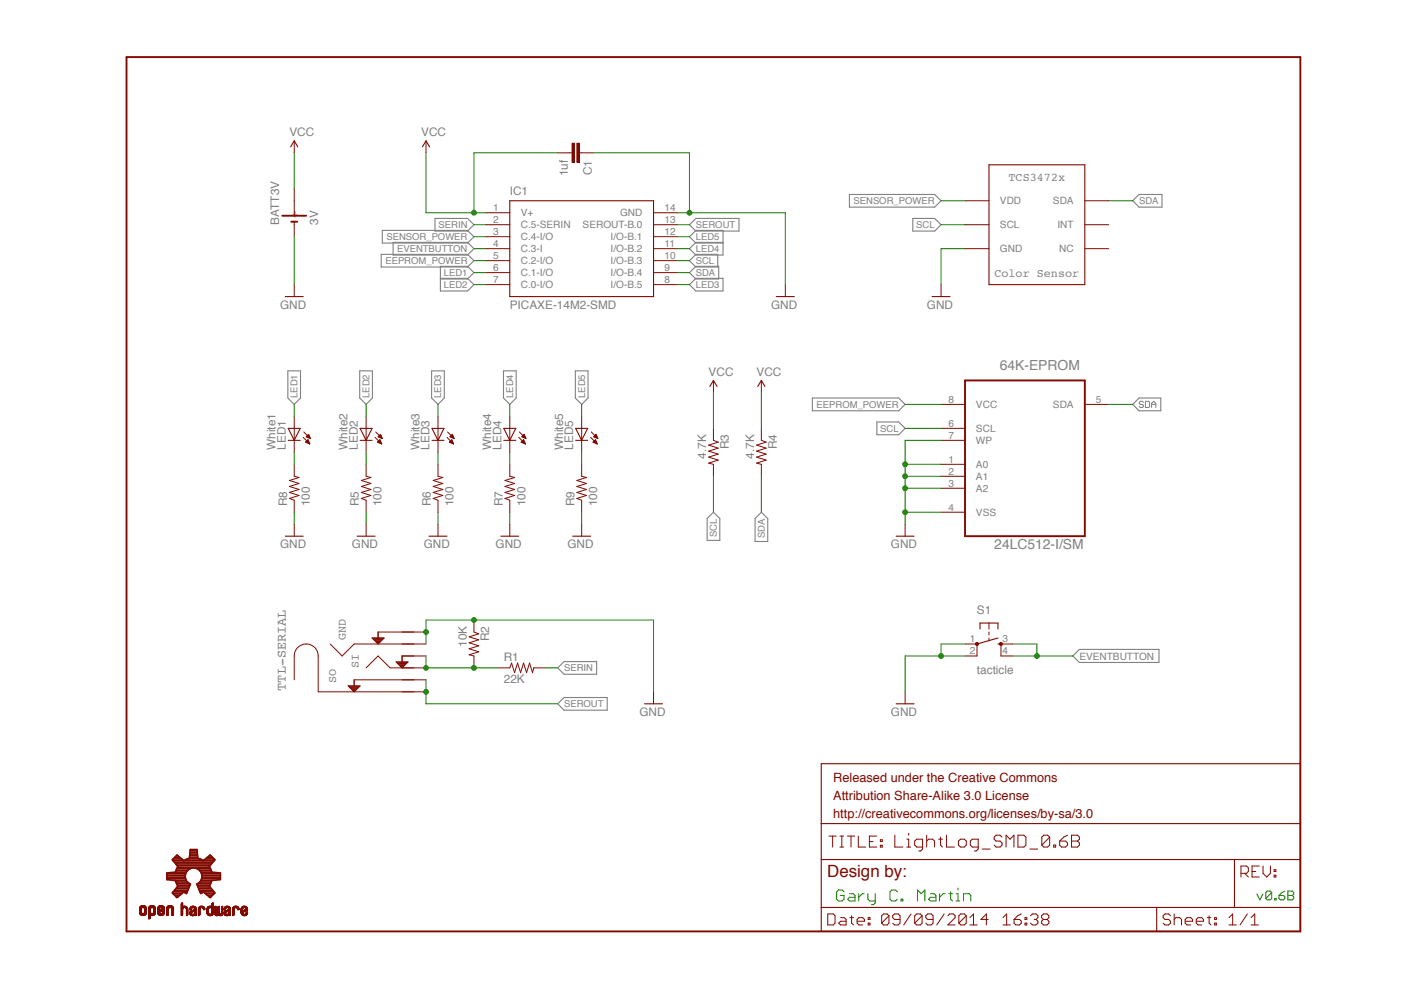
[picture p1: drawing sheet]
<svg xmlns="http://www.w3.org/2000/svg" width="297mm" height="210mm" viewBox="0 0 297 210" stroke-linecap="round" stroke-linejoin="round" font-family="sans-serif">
<defs><g id="words">
<text font-size="3.6" fill="#800900" x="175.4" y="186.1">Design by:</text>
<g font-size="2.9" fill="#808080">
<text x="212" y="78.5">64K-EPROM</text>
<text x="210.8" y="116.4">24LC512-I/SM</text>
<text x="60.6" y="146.4" transform="rotate(-90 60.6 146.4)">TTL-SERIAL</text>
</g>
<g font-size="2.7" fill="#800900">
<text x="176.7" y="165.7">Released under the Creative Commons</text>
<text x="176.7" y="169.5">Attribution Share-Alike 3.0 License</text>
<text x="176.7" y="173.4">http://creativecommons.org/licenses/by-sa/3.0</text>
</g>
<g font-size="2.5" fill="#808080">
<text x="61.4" y="28.9">VCC</text>
<text x="89.3" y="28.9">VCC</text>
<text x="108.1" y="41.3">IC1</text>
<text x="120.4" y="37.4" transform="rotate(-90 120.4 37.4)">1uf</text>
<text x="125.5" y="37.1" transform="rotate(-90 125.5 37.1)">C1</text>
<text x="213.8" y="38.4">TCS3472x</text>
<text x="59.2" y="47.6" transform="rotate(-90 59.2 47.6)">BATT3V</text>
<text x="67.5" y="47.6" transform="rotate(-90 67.5 47.6)">3V</text>
<text x="210.8" y="58.7">Color Sensor</text>
<text x="59.4" y="65.4">GND</text>
<text x="108.1" y="65.4">PICAXE-14M2-SMD</text>
<text x="163.5" y="65.4">GND</text>
<text x="196.5" y="65.4">GND</text>
<text x="150.2" y="79.6">VCC</text>
<text x="160.4" y="79.6">VCC</text>
<text x="58.4" y="95.4" transform="rotate(-90 58.4 95.4)">White1</text>
<text x="60.6" y="95.4" transform="rotate(-90 60.6 95.4)">LED1</text>
<text x="73.7" y="95.4" transform="rotate(-90 73.7 95.4)">White2</text>
<text x="75.8" y="95.4" transform="rotate(-90 75.8 95.4)">LED2</text>
<text x="88.9" y="95.4" transform="rotate(-90 88.9 95.4)">White3</text>
<text x="91.1" y="95.4" transform="rotate(-90 91.1 95.4)">LED3</text>
<text x="104.2" y="95.4" transform="rotate(-90 104.2 95.4)">White4</text>
<text x="106.3" y="95.4" transform="rotate(-90 106.3 95.4)">LED4</text>
<text x="119.4" y="95.4" transform="rotate(-90 119.4 95.4)">White5</text>
<text x="121.5" y="95.4" transform="rotate(-90 121.5 95.4)">LED5</text>
<text x="154.5" y="95.3" transform="rotate(-90 154.5 95.3)">R3</text>
<text x="164.7" y="95.3" transform="rotate(-90 164.7 95.3)">R4</text>
<text x="149.7" y="97.2" transform="rotate(-90 149.7 97.2)">4.7K</text>
<text x="159.9" y="97.2" transform="rotate(-90 159.9 97.2)">4.7K</text>
<text x="60.9" y="107.3" transform="rotate(-90 60.9 107.3)">R8</text>
<text x="65.7" y="107.3" transform="rotate(-90 65.7 107.3)">100</text>
<text x="76.1" y="107.3" transform="rotate(-90 76.1 107.3)">R5</text>
<text x="80.9" y="107.3" transform="rotate(-90 80.9 107.3)">100</text>
<text x="91.4" y="107.3" transform="rotate(-90 91.4 107.3)">R6</text>
<text x="96.2" y="107.3" transform="rotate(-90 96.2 107.3)">100</text>
<text x="106.6" y="107.3" transform="rotate(-90 106.6 107.3)">R7</text>
<text x="111.4" y="107.3" transform="rotate(-90 111.4 107.3)">100</text>
<text x="121.8" y="107.3" transform="rotate(-90 121.8 107.3)">R9</text>
<text x="126.6" y="107.3" transform="rotate(-90 126.6 107.3)">100</text>
<text x="59.4" y="116.2">GND</text>
<text x="74.6" y="116.2">GND</text>
<text x="89.8" y="116.2">GND</text>
<text x="105.1" y="116.2">GND</text>
<text x="120.3" y="116.2">GND</text>
<text x="188.9" y="116.2">GND</text>
<text x="207.1" y="130.2">S1</text>
<text x="73.3" y="135.8" transform="rotate(-90 73.3 135.8)">GND</text>
<text x="98.9" y="137.2" transform="rotate(-90 98.9 137.2)">10K</text>
<text x="103.7" y="135.9" transform="rotate(-90 103.7 135.9)">R2</text>
<text x="76.1" y="141.6" transform="rotate(-90 76.1 141.6)">SI</text>
<text x="106.8" y="140.1">R1</text>
<text x="207.1" y="142.9">tacticle</text>
<text x="71.3" y="144.9" transform="rotate(-90 71.3 144.9)">SO</text>
<text x="106.8" y="144.9">22K</text>
<text x="135.6" y="151.8">GND</text>
<text x="188.9" y="151.8">GND</text>
</g>
<g font-size="2.1" fill="#808080">
<text x="63.1" y="46.2" transform="rotate(-90 63.1 46.2)">+-</text>
<text x="104.6" y="47.3">2</text>
<text x="104.6" y="44.8">1</text>
<text x="110.4" y="45.9">V+</text>
<text x="131.5" y="45.9">GND</text>
<text x="140.9" y="44.8">14</text>
<text x="140.9" y="47.3">13</text>
<text x="212" y="43.3">VDD</text>
<text x="223.3" y="43.3">SDA</text>
<text x="104.6" y="52.4">4</text>
<text x="104.6" y="49.8">3</text>
<text x="110.4" y="53.5">C.3-I</text>
<text x="110.4" y="50.9">C.4-I/O</text>
<text x="110.4" y="48.4">C.5-SERIN</text>
<text x="123.5" y="48.4">SEROUT-B.0</text>
<text x="129.5" y="50.9">I/O-B.1</text>
<text x="129.5" y="53.5">I/O-B.2</text>
<text x="140.9" y="49.8">12</text>
<text x="140.9" y="52.4">11</text>
<text x="212" y="48.4">SCL</text>
<text x="212" y="53.5">GND</text>
<text x="224.2" y="48.4">INT</text>
<text x="224.6" y="53.5">NC</text>
<text x="104.6" y="60">7</text>
<text x="104.6" y="57.4">6</text>
<text x="104.6" y="54.9">5</text>
<text x="110.4" y="58.6">C.1-I/O</text>
<text x="110.4" y="56">C.2-I/O</text>
<text x="129.5" y="56">I/O-B.3</text>
<text x="129.5" y="58.6">I/O-B.4</text>
<text x="140.9" y="54.9">10</text>
<text x="140.9" y="57.4">9</text>
<text x="140.9" y="60">8</text>
<text x="110.4" y="61.1">C.0-I/O</text>
<text x="129.5" y="61.1">I/O-B.5</text>
<text x="201.1" y="85.4">8</text>
<text x="206.9" y="86.5">VCC</text>
<text x="223.3" y="86.5">SDA</text>
<text x="232.3" y="85.4">5</text>
<text x="201.1" y="90.5">6</text>
<text x="201.1" y="93">7</text>
<text x="206.9" y="91.6">SCL</text>
<text x="206.9" y="94.1">WP</text>
<text x="201.1" y="98.1">1</text>
<text x="201.1" y="100.6">2</text>
<text x="206.9" y="99.2">A0</text>
<text x="206.9" y="101.7">A1</text>
<text x="201.1" y="103.2">3</text>
<text x="206.9" y="104.3">A2</text>
<text x="201.1" y="108.2">4</text>
<text x="206.9" y="109.4">VSS</text>
<text x="205.6" y="136.2">1</text>
<text x="212.6" y="136.2">3</text>
<text x="205.6" y="138.7">2</text>
<text x="212.6" y="138.7">4</text>
<text x="228.8" y="139.8">EVENTBUTTON</text>
</g>
<g font-size="2" fill="#808080">
<text x="181" y="43.3">SENSOR_POWER</text>
<text x="241.5" y="43.3">SDA</text>
<text x="81.9" y="50.9">SENSOR_POWER</text>
<text x="84.2" y="53.4">EVENTBUTTON</text>
<text x="93" y="48.4">SERIN</text>
<text x="147.5" y="48.4">SEROUT</text>
<text x="147.5" y="50.9">LED5</text>
<text x="147.5" y="53.4">LED4</text>
<text x="194.3" y="48.4">SCL</text>
<text x="81.7" y="56">EEPROM_POWER</text>
<text x="94.1" y="58.5">LED1</text>
<text x="147.5" y="56">SCL</text>
<text x="147.5" y="58.5">SDA</text>
<text x="94.1" y="61.1">LED2</text>
<text x="147.5" y="61.1">LED3</text>
<text x="63.1" y="84.4" transform="rotate(-90 63.1 84.4)">LED1</text>
<text x="78.3" y="84.4" transform="rotate(-90 78.3 84.4)">LED2</text>
<text x="93.6" y="84.4" transform="rotate(-90 93.6 84.4)">LED3</text>
<text x="108.8" y="84.4" transform="rotate(-90 108.8 84.4)">LED4</text>
<text x="124" y="84.4" transform="rotate(-90 124 84.4)">LED5</text>
<text x="173.1" y="86.4">EEPROM_POWER</text>
<text x="186.6" y="91.5">SCL</text>
<text x="152" y="113.9" transform="rotate(-90 152 113.9)">SCL</text>
<text x="162.1" y="114.1" transform="rotate(-90 162.1 114.1)">SDA</text>
<text x="119.6" y="142.3">SERIN</text>
<text x="119.6" y="149.9">SEROUT</text>
</g>
</g></defs>
<g fill="none" stroke="#808080" stroke-width=".23">
<path d="M80.8 53.9h18.3l1.4 1.4-1.4 1.3h-18.3zM81.1 48.9h18l1.4 1.3-1.4 1.3h-18zM83.3 51.4h15.8l1.4 1.3-1.4 1.4h-15.8zM92.2 46.3h6.9l1.4 1.3-1.4 1.4h-6.9zM93.4 59h5.7l1.4 1.3-1.4 1.4h-5.7v-5.2h5.7l1.4 1.3-1.4 1.4h-5.7M146.2 57.8l1.3-1.3h4.9v2.7h-4.9zM146.2 47.6l1.3-1.3h9.2v2.7h-9.2zM146.2 55.3l1.3-1.4h4.7v2.7h-4.7zM153.3 51.4h-5.8l-1.3 1.3 1.3 1.4h5.8v-5.2h-5.8l-1.3 1.3 1.3 1.3h5.8M180.1 41.2h18.1l1.3 1.4-1.3 1.3h-18.1zM193.5 46.3h4.7l1.3 1.3-1.3 1.4h-4.7zM240.2 42.6l1.3-1.4h4.9v2.7h-4.9z"/>
<path d="M61 78.6h2.7v5.8l-1.3 1.3-1.4-1.3zM76.3 78.6h2.7v5.8l-1.4 1.3-1.3-1.3zM91.5 78.6h2.7v5.8l-1.3 1.3-1.4-1.3zM106.7 78.6h2.7v5.8l-1.3 1.3-1.4-1.3zM122 78.6h2.7v5.8l-1.4 1.3-1.3-1.3zM146.2 60.3l1.3-1.3h5.8v2.7h-5.8zM172.2 84.4h18.3l1.4 1.3-1.4 1.4h-18.3zM185.9 89.5h4.6l1.4 1.3-1.4 1.4h-4.6zM241.5 84.4h4.6v2.7h-4.6l-1.3-1.4zM149.9 109.9l1.4-1.3 1.3 1.3v4.7h-2.7zM160.1 109.9l1.3-1.3 1.4 1.3v4.9h-2.7zM227.5 139.1l1.4-1.4h16.8v2.8h-16.8z"/>
<path d="M118.2 141.6l1.4-1.3h6.9v2.7h-6.9zM118.2 149.2l1.4-1.3h9.1v2.7h-9.1z"/>
</g>
<path d="M242.4 85.3l-.2-.2h-.4l-.2 .2 .2 .4h.4l.2 .3-.2 .4h-.4l-.2-.2M242.9 85.1h.6l.2 .2v.9l-.2 .2h-.6zM244.2 85.7h.9M244.2 86.4v-.9l.4-.4 .5 .4v.9" fill="none" stroke="#808080" stroke-width=".21"/>
<g fill="none" stroke="#800900" stroke-width=".21">
<path d="M120.8 32.4h.5M122.8 32.4h.5M103 57.8h5.1M103 55.3h5.1M103 52.7h5.1M103 50.2h5.1M103 47.6h5.1M103 45.1h5.1M138.6 57.8h5M138.6 55.3h5M138.6 52.7h5M138.6 50.2h5"/>
<path d="M138.6 47.6h5M138.6 45.1h5M103 60.3h5.1M138.6 60.3h5M166.5 60.3v2.6M199.5 85.7h5.1M199.5 90.8h5.1M199.5 93.4h5.1M199.5 98.4h5.1M230 85.7h5.1M191.9 111.1v2.6M199.5 101h5.1"/>
<path d="M199.5 103.5h5.1M199.5 108.6h5.1"/>
</g>
<path d="M204.6 80.7h25.4v33h-25.4z" fill="none" stroke="#800900" stroke-width=".4"/>
<path d="M108.1 42.6h30.5v20.3h-30.5zM164.6 62.9h3.8M190 113.7h3.8" fill="none" stroke="#800900" stroke-width=".23"/>
<path d="M121.3 30.4h.5v4h-.5z" fill="#800900"/>
<path d="M121.3 30.4h.5v4h-.5z" fill="none" stroke="#800900" stroke-width=".21"/>
<path d="M122.3 30.4h.5v4h-.5z" fill="#800900"/>
<g fill="none" stroke="#800900" stroke-width=".21">
<path d="M62.4 29.9v2.5M90.3 29.9v2.5M118.2 32.4h2.6M122.3 30.4h.5v4h-.5zM123.3 32.4h2.6M62.4 40v5.7M62.4 47v3.2M62.4 60.3v2.6M62.4 88.3v7.6M62.4 98.4v2.6l1 .2-2 .7 2 .6-2 .6 2 .7-2 .6 2 .6-2 .7 1 .4v2.5M64.3 92.7l1.4 1.4M64.4 91.6l1.4 1.4"/>
<path d="M64.8 93.7l.9 .4M64.8 93.7h.7M64.9 93.6h.6M64.9 92.6l.5-.5 .4 .9zM65 92.5h.6M65 93.5h.4M65.1 92.7h.6M65.1 93.9h.5M65.1 92.4h.5M65.2 93.4h.2M65.2 92.3h.3M65.3 93.3h.1"/>
<path d="M65.3 93.2l.4 .9M65.3 93.2l-.5 .5M65.3 92.8h.4M65.3 92.2h.2M65.4 94h.2M65.6 92.9h.2M65.6 94.1h.1M151.3 90.8v2.6l1 .3-2.1 .7 2.1 .6-2.1 .7 2.1 .6-2.1 .6 2.1 .7-2.1 .6 1.1 .2v2.6M151.3 80.7v2.5M161.4 90.8v2.6l1 .3-2 .7 2 .6-2 .7 2 .6-2 .6 2 .7-2 .6 1 .2v2.6M161.4 80.7v2.5M62.4 111.1v2.6"/>
<path d="M100.5 131.5v2.5l1 .4-2 .6 2 .7-2 .6 2 .6-2 .7 2 .6-2 .6 1 .3v2.5M207.1 136.5v2.6M209.7 132.1v1.3M209.7 134v.6M209.7 135.3v.6M212.2 136.5v2.6M105.5 141.6h2.6l.4-1 .6 2 .6-2 .7 2 .6-2 .6 2 .7-2 .6 2 .3-1h2.5M138.6 146.7v2.5M29.6 193.4h.4M29.6 193.3h.4M29.6 193.2h.4M29.6 193.1h.4"/>
<path d="M29.6 193h.4M29.6 192.9h.4M29.6 192.8h.4M29.6 192.7h.4M29.6 193.5h.4M29.6 192.6h.4M29.6 193.6l.5 .1M29.6 193.6h.5M29.6 193.7h1.4M29.6 193.7h.6M29.7 193.8h1.3M29.7 192.3h1.3"/>
<path d="M29.7 193.8h1.2M29.7 192.3h1.2M29.8 193.9h1.1M29.8 192.2h1M29.8 193.9h1M29.9 192.1h.9M29.9 194h.9M29.9 192.1h.8M29.9 194h.8M30 192.7h-.4M30.1 192.5h-.5M30.1 192h.5"/>
<path d="M30.1 194.1h.4M30.1 192.4l-.5 .1M30.2 192h.3M30.5 192.4l.5 .1M30.6 193.6h.4M30.6 192.5h.4M30.6 192.6h.4M30.6 193.5h.4M30.7 193.4h.3M30.7 193.3h.3M30.7 193.2h.3M30.7 193.1h.3"/>
<path d="M30.7 193h.3M30.7 192.9h.3M30.7 192.8h.3M30.7 192.7h.3M31 192.4h-1.4M31 193.7h-.5M31 193.6l-.5 .1M31.5 194.6h.4M31.5 194.5h.4M31.5 194.4h.4M31.5 194.3h.4M31.5 194.2h.4"/>
<path d="M31.5 194.1h.4M31.5 194h1.2M31.5 193.7h1.4M31.5 193.7h.6M31.5 193.6l.5 .1M31.5 193.6h.5M31.5 193.5h.4M31.5 193.4h.4M31.5 193.3h.4M31.5 193.2h.4M31.5 193.1h.4M31.5 193h.4"/>
<path d="M31.5 192.9h.4M31.5 192.8h.4M31.5 192.7h.4M31.5 192.6h.4M31.6 192.3l1.3 .1M31.6 192.3h1.2M31.7 194.8h-.2M31.7 192.2h1.1M31.8 192.1h.9M31.8 194.7l-.3 .1M31.8 192.1h.8M31.9 194.7h-.4"/>
<path d="M31.9 194.1h-.4M31.9 192.6h-.4M32 192.5h-.5M32 192h.5M32 194.1h.4M32.1 192.4l-.6 .1M32.1 192h.3M32.4 192.4h.5M32.5 193.7h.4M32.5 192.5h.4M32.5 193.6h.4M32.5 192.6h.4"/>
<path d="M32.5 192.6h.5M32.6 193.5h.4M32.6 193.4h.4M32.6 192.7h.4M32.6 193.3h.4M32.6 193.2h.4M32.6 193.1h.4M32.6 193h.4M32.6 192.9h.4M32.6 192.8h.4M32.6 194l-1.1 .1M32.7 193.9l-1.2 .1"/>
<path d="M32.8 193.9h-1.3M32.8 193.8l-1.3 .1M32.9 193.8h-1.4M32.9 192.4h-1.3M32.9 193.7h-.5M33 193.5h-.5M33.4 193.6l.5 .1M33.4 193.6h.5M33.4 193.5h.4M33.4 192.9h1.4M33.4 192.9h.4M33.4 192.8h.4"/>
<path d="M33.4 192.7h.4M33.4 192.6h.4M33.4 193.7h.6M33.5 193.7h1.3M33.5 193.8h1.3M33.5 192.3h1.3M33.6 193.8h1.1M33.6 192.3h1.1M33.6 193.9h1.1M33.6 192.2h1.1M33.6 193.9h1M33.7 192.1h.9"/>
<path d="M33.7 194h.9M33.7 192.1h.8M33.8 194h.7M33.8 192.7h-.4M33.9 192.6h-.5M33.9 193.4h-.5M33.9 192h.5M33.9 192.5h-.5M33.9 194.1h.4M34 192.4l-.6 .1M34 192.9h.8M34 192h.3"/>
<path d="M34.1 193.3h-.7M34.1 192.8h.7M34.1 193.2l-.7 .1M34.2 192.8h.6M34.3 193.2h-.9M34.3 192.7h.5M34.3 192.4l.5 .1M34.4 192.5h.4M34.4 193.1l-1 .1M34.4 193.6h.4M34.4 192.6h.4M34.4 193.5h.4"/>
<path d="M34.4 192.7h.4M34.5 193.5h.3M34.5 193.4h.3M34.5 193.3h.3M34.5 193.1h-1.1M34.6 193.3h.2M34.7 193.2h.1M34.7 193l-1.3 .1M34.8 193h-1.4M34.8 193.7h-.5M34.8 192.4h-1.3M34.8 193.6l-.4 .1"/>
<path d="M35.3 194h.3M35.3 193.9h.4M35.3 193.8h.4M35.3 193.7h.4M35.3 193.6h.4M35.3 193.5h.4M35.3 193.4h.4M35.3 193.3h.4M35.3 193.2h.4M35.3 193.1h.4M35.3 193h.4M35.3 192.9h.4"/>
<path d="M35.3 192.8h.4M35.3 192.7h.4M35.4 194.1h.1M35.4 192.3h1.3M35.5 192.3h1.1M35.5 192.2h1.1M35.6 192.1h.9M35.6 192.1h.8M35.7 194h-.4M35.7 193.9l-.4 .1M35.7 192.6h-.4M35.8 192.6h-.5"/>
<path d="M35.8 192.5h-.4M35.8 192h.5M35.9 192.4l-.5 .1M35.9 192h.3M36.2 192.4h.5M36.3 192.5h.5M36.3 192.6h.5M36.4 192.6h.4M36.4 194h.3M36.4 193.9h.4M36.4 193.8h.4M36.4 193.7h.4"/>
<path d="M36.4 193.6h.4M36.4 193.5h.4M36.4 193.4h.4M36.4 193.3h.4M36.4 193.2h.4M36.4 193.1h.4M36.4 193h.4M36.4 192.9h.4M36.4 192.8h.4M36.4 192.7h.4M36.4 194.1h.1M36.7 192.4h-1.3"/>
<path d="M36.8 194h-.4M38.4 194h.3M38.4 193.9h.3M38.4 193.8h.3M38.4 193.7h.3M38.4 193.6h.3M38.4 193.5h.3M38.4 193.4h.3M38.4 193.3h.3M38.4 193.2h.3M38.4 193.1h.3M38.4 193h.3"/>
<path d="M38.4 192.9h.3M38.4 192.8h.3M38.4 192.7h.3M38.4 192.7h.4M38.4 192.6h.4M38.4 192.3l1.3 .1M38.4 192.3h1.2M38.4 192.2l1.1 .1M38.4 192.2h1.1M38.4 192.1h.3M38.4 192h.3M38.4 191.9h.3"/>
<path d="M38.4 191.8h.3M38.4 191.7h.3M38.4 191.6h.3M38.5 191.5h.2M38.6 191.5h.1M38.6 194.1h-.2M38.7 194l-.3 .1M38.7 192.8h-.3M38.8 192.6h-.4M38.9 192.5h-.5M38.9 192.1h.5M39 192.4l-.6 .1"/>
<path d="M39.2 192.4l.5 .1M39.4 192.5h.4M39.4 192.6h.4M39.5 192.7h.3M39.5 194h.3M39.5 193.9h.3M39.5 193.8h.3M39.5 193.7h.3M39.5 193.6h.3M39.5 193.5h.3M39.5 193.4h.3M39.5 193.3h.3"/>
<path d="M39.5 193.2h.3M39.5 193.1h.3M39.5 193h.3M39.5 192.9h.3M39.5 192.8h.3M39.5 194.1h.1M39.7 194.1h-.2M39.7 192.4h-1.3M39.8 194l-.3 .1M39.8 193.9l-.3 .1M40.2 193.7h.4M40.2 193.6h.3"/>
<path d="M40.2 192.8h.3M40.3 193.7h.3M40.3 192.9h.1M40.3 192.7h.3M40.3 193.8l.8 .1M40.3 193.8h.3M40.3 193.9h.8M40.3 193.9l.8 .1M40.4 192.4h1.1M40.4 194h.8M40.4 192.3h1M40.5 194h.7"/>
<path d="M40.5 192.3h.9M40.5 193.2h1.1M40.5 192.9h-.3M40.5 192.8h-.3M40.5 192.3h.8M40.6 194.1h.5M40.6 193.5h-.4M40.6 192.6h-.3M40.6 192.2h.7M40.6 193.5h-.3M40.6 193.1h1M40.7 194.1h.4"/>
<path d="M40.7 192.1h.5M40.7 192.5h-.4M40.7 193.4h-.4M40.8 193.1h.8M40.8 193.4h-.5M40.8 194.1v.1M40.8 192.4l-.5 .1M40.9 193h.7M41 193.3h-.7M41 193h.6M41 192.4l.5 .1M41 193.2l-.6 .1"/>
<path d="M41.2 192.5h.4M41.2 192.9h.4M41.2 193.2h-.8M41.2 192.6h.4M41.3 192.8h.3M41.3 192.6h.3M41.3 193.2h.3M41.3 192.7h.3M41.3 194h.3M41.3 193.9h.3M41.3 193.8h.3M41.3 193.7h.3"/>
<path d="M41.3 193.6h.3M41.3 193.5h.3M41.3 193.4h.3M41.3 193.3h.3M41.5 194.1h-.2M41.6 194l-.3 .1M42.1 194h.2M42.1 193.9h.3M42.1 193.8h.3M42.1 193.7h.3M42.1 193.6h.3M42.1 193.5h.3"/>
<path d="M42.1 193.4h.3M42.1 193.3h.3M42.1 193.2h.3M42.1 193.1h.3M42.1 193h.3M42.1 192.9h.3M42.1 192.8h.3M42.1 192.7h.3M42.1 194.1h.1M42.2 194.1h-.1M42.2 192.3l1.1 .1M42.3 192.3h.9"/>
<path d="M42.3 194l-.2 .1M42.4 192.2h.7M42.4 192.6h-.3M42.5 192.6h-.4M42.5 192.1h.5M42.5 192.5h-.4M42.7 192.4l-.6 .1M42.8 192.4h.5M43 192.5h.4M43 192.6h.4M43.1 192.6h.3M43.1 192.7h.3"/>
<path d="M43.1 192.8h.3M43.3 192.4h-1.1M43.3 192.9h-.1M43.9 193.5h.3M43.9 193.4h.3M43.9 193.3h.3M43.9 193.2h.3M43.9 193.1h.3M43.9 193h.3M43.9 192.9h.3M43.9 192.8h.3M43.9 193.6h.3"/>
<path d="M43.9 193.7h.3M43.9 193.6l.3 .1M43.9 192.7h.3M43.9 193.8h.4M43.9 193.7h.4M44 193.8h1.2M44 193.9h1.1M44 192.4h1.2M44.1 192.3h1.1M44.1 194h.9M44.2 194h.8M44.2 192.3h1"/>
<path d="M44.2 192.7h-.3M44.2 192.2h1M44.2 192.6h-.3M44.3 194.1h.6M44.3 192.6h-.4M44.3 192.1h.5M44.3 194.1h.5M44.3 192.5h-.4M44.5 192.4l-.5 .1M44.5 194.1v.1M44.6 192.4h.6M44.8 193.8h.4"/>
<path d="M44.8 192.5h.4M44.9 192.6h.3M44.9 193.7h.3M44.9 192.7h.3M44.9 193.6h.3M44.9 193.5h.3M44.9 193.4h.3M44.9 193.3h.3M44.9 193.2h.3M44.9 193.1h.3M44.9 193h.3M44.9 192.9h.3"/>
<path d="M44.9 192.8h.3M44.9 192.1h.3M44.9 192h.3M44.9 191.9h.3M44.9 191.8h.3M44.9 191.7h.3M44.9 191.6h.3M45 191.5h.2M45.1 191.5h.1M45.2 193.7l-.4 .1M45.2 193.6l-.3 .1M45.2 192.4h-1.2"/>
<path d="M45.5 193.6h.3M45.5 193.5h.3M45.5 193.4h.3M45.5 193.3h.3M45.5 193.2h.3M45.5 193.1h.3M45.5 193h.3M45.5 192.9h.3M45.5 192.8h.3M45.5 192.7h.3M45.5 192.6h.3M45.5 192.5h.3"/>
<path d="M45.5 192.4h.3M45.5 192.3h.3M45.5 193.8h.4M45.5 193.7h.4M45.5 193.7h.3M45.6 193.8h1.6M45.6 193.9h1.5M45.6 192.2h.2M45.6 194h1.5M45.7 194h1.4M45.7 192.1h.1M45.8 194.1h.5"/>
<path d="M45.8 194.1h.4M46.1 194.1v.1M46.1 193.8h.5M46.2 193.7l.4 .1M46.2 193.7h.3M46.2 193.6l.3 .1M46.2 193.6h.3M46.2 193.5h.3M46.2 193.4h.3M46.2 193.3h.3M46.2 193.2h.3M46.2 193.1h.3"/>
<path d="M46.2 193h.3M46.2 192.9h.3M46.2 192.8h.3M46.2 192.7h.3M46.2 192.6h.3M46.2 192.5h.3M46.2 192.4h.3M46.2 192.3h.3M46.3 192.3h.2M46.3 192.2h.2M46.4 192.1h.1M46.5 194.1h.5"/>
<path d="M46.6 194.1h.3M46.8 193.8h.4M46.9 193.7h.3M47 193.6h.2M47 193.5h.2M47 193.4h.2M47 193.3h.2M47 193.2h.2M47 193.1h.2M47 193h.2M47 192.9h.2M47 192.8h.2"/>
<path d="M47 192.7h.2M47 192.6h.2M47 192.5h.2M47 192.4h.2M47 192.3h.2M47 192.2h.2M47.1 192.1h.1M47.2 193.9h-1.6M47.5 193.7l.4 .1M47.5 193.7h.3M47.5 193.6h.3M47.5 192.9h.1"/>
<path d="M47.5 192.7h.3M47.5 193.8h.4M47.5 193.8l.8 .1M47.6 193.9h.8M47.6 193.9l.8 .1M47.6 193.3h.7M47.7 192.4h1.1M47.7 194h.7M47.7 192.3l1 .1M47.7 192.9h-.2M47.7 192.3h1M47.8 192.8h-.3"/>
<path d="M47.8 192.3h.8M47.8 194.1h.6M47.8 193.5h-.3M47.8 192.2h.7M47.9 192.6h-.4M47.9 193.5h-.4M47.9 193.1h1M47.9 194.1h.4M48 193.4h-.5M48 192.5h-.4M48 192.1h.4M48 193.1h.9"/>
<path d="M48.1 193.4h-.6M48.1 192.4l-.5 .1M48.2 193h.7M48.2 193.3h-.6M48.3 192.4l.5 .1M48.3 193h.6M48.4 192.5h.4M48.4 192.9h.5M48.5 193.2h-.8M48.5 192.6h.3M48.5 192.8h.4M48.5 192.7h.4"/>
<path d="M48.6 193.2h.3M48.6 192.8h.3M48.6 192.7h.3M48.6 193.9h.3M48.6 193.8h.3M48.6 193.7h.3M48.6 193.6h.3M48.6 193.5h.3M48.6 193.4h.3M48.6 193.3h.3M48.6 194.1h.1M48.7 194.1h-.1"/>
<path d="M48.8 194l-.2 .1M48.9 194h-.3M48.9 193.1l-1.2 .1M49.3 194h.3M49.3 193.9h.3M49.3 193.8h.3M49.3 193.7h.3M49.3 193.6h.3M49.3 193.5h.3M49.3 193.4h.3M49.3 193.3h.3M49.3 193.2h.3"/>
<path d="M49.3 193.1h.3M49.3 193h.3M49.3 192.9h.3M49.3 192.8h.3M49.3 192.7h.3M49.4 194.1h.1M49.5 194.1h-.2M49.5 192.3h1M49.6 194l-.3 .1M49.6 192.3h.8M49.6 192.7h-.3M49.6 192.2h.7"/>
<path d="M49.7 192.6h-.4M49.7 192.1h.5M49.8 192.5h-.4M49.9 192.4l-.5 .1M50.1 192.4h.5M50.2 192.5h.4M50.3 192.6h.3M50.3 192.6h.4M50.4 192.7h.3M50.4 192.9h.2M50.6 192.4h-1.2M50.7 192.8h-.3"/>
<path d="M51.1 193.6h.4M51.1 193.6h.3M51.1 193.5h.3M51.1 193.1h1.2M51.1 193l.3 .1M51.1 193h.3M51.1 192.9h.3M51.1 192.8h.3M51.1 193.7h.4M51.1 192.7h.3M51.1 192.6h.4M51.2 193.7l.3 .1"/>
<path d="M51.2 193.8l1.2 .1M51.2 193.8h.4M51.3 193.9h1.1M51.3 192.3l1 .1M51.3 192.3h1M51.4 194h.8M51.4 192.3h.8M51.4 192.7h-.3M51.5 193.5h-.4M51.5 192.2h.7M51.5 194.1h.6M51.5 192.6h-.3"/>
<path d="M51.6 193.4h-.5M51.6 192.1h.4M51.6 192.5h-.4M51.6 194.1h.4M51.7 193.4h-.6M51.7 192.4l-.5 .1M51.8 194.1v.1M51.8 193.3h-.7M51.9 193.2l-.8 .1M51.9 192.4l.5 .1M52 192.9h.5M52 193.2h-.9"/>
<path d="M52 192.5h.5M52.1 192.8h.4M52.1 192.6h.4M52.1 193.7h.4M52.1 193.1l-1 .1M52.2 192.7h.3M52.2 193.6h.3M52.2 192.8h.3M52.2 193.5h.3M52.2 193.4h.3M52.3 193.9h-1M52.4 193.4h.1"/>
<path d="M52.4 192.4h-1.2M52.4 193.8h-.4M52.4 193l-.8 .1M52.5 193.7l-.4 .1M52.5 193.6l-.3 .1M52.5 193h-.8M52.5 193.5h-.3M52.5 192.9l-.7 .1"/>
</g>
<path d="M61.6 31.1l.8-1.2 .7 1.2M89.6 31.1l.7-1.2 .8 1.2M60.5 62.9h3.8M61.1 90.8h2.6l-1.3 2.6zM61.1 93.4h2.6M150.5 81.9l.8-1.2 .7 1.2M160.7 81.9l.7-1.2 .8 1.2M60.5 113.7h3.8M207.8 133.4v-1.3h3.8v1.3M211.6 136.5h.6M211.6 135.3l-4.5 1.2M136.7 149.2h3.8" fill="none" stroke="#800900" stroke-width=".23"/>
<path d="M59.8 45.7h5.1M61.7 47h1.3" fill="none" stroke="#800900" stroke-width=".4"/>
<g fill="none" stroke="#800900" stroke-width=".36">
<path d="M35.4 186.3h3.9M35.4 186h3.9M35.4 185.6h3.9M35.4 185.3h4M36.7 189.5h1.9M36.7 182.5h8.7M36.7 182.1h1.8M36.7 189.1h3M37 186.7h2.5M37 182.8h8.1M37 188.8h2.8M37 189.8h1.1"/>
<path d="M37 181.8h1.1M37.2 184.9l.5-1.2-1.2-1.4 1-1 1.5 1.2 1.2-.5 .1-1.9h1.4l.2 1.9 1.2 .5 1.5-1.2 1 1-1.2 1.4 .5 1.2M37.2 184.9l-1.8 .2v1.4l1.8 .2 .5 1.2-1.2 1.4 1 1 1.5-1.2 .5 .3 .9-1.9-.9-.8M37.2 184.9h2.3M37.3 183.2h7.5M37.3 188.4h2.7M37.3 187h2.4M37.3 184.6h2.5M37.4 190.2h.3M37.4 181.4h.3M37.4 187.4h2.8M37.4 184.2h2.8"/>
<path d="M37.6 183.5h6.9M37.6 188.1h2.5M37.6 187.7h2.7M37.6 183.9h6.9M39.4 185.2l-.1 .9 .2 .6M39.5 185l-.1 .2M39.5 185a1.78 1.78 0 0 1 1.7-1 1.78 1.78 0 0 1 1.5 1.2M39.7 182.1h2.7M40.2 181.8h1.7M40.2 181.4h1.7M40.2 181.1h1.6M40.3 180.7h1.5"/>
<path d="M40.3 180.4h1.5M41.8 187.7h2.7M41.9 184.2h2.7M41.9 187.4h2.7M42 188.1h2.5M42.1 188.4h2.7M42.3 188.8h2.8M42.3 184.6h2.5M42.4 187h2.4M42.4 189.1h3M42.6 184.9h2.3M42.6 186.7h2.5"/>
<path d="M42.7 185.2l.1 .9-.2 .6M42.7 185.3h4M42.8 186.3h3.9M42.8 186h3.9M42.8 185.6h3.9M43.5 189.5h1.9M43.6 182.1h1.8M43.9 189.8h1.2M44 181.8h1M44.4 190.2h.3M44.4 181.4h.3M44.9 184.9l1.8 .2v1.4l-1.8 .2-.5 1.2 1.2 1.4-1 1-1.5-1.2-.5 .3-.9-1.9 .9-.8"/>
</g>
<path d="M206.9 136.3h.5v.5h-.5z" fill-rule="evenodd" fill="#800900"/>
<path d="M206.9 136.3h.5v.5h-.5z" fill="none" stroke="#800900" stroke-width=".21"/>
<path d="M212 136.3h.4v.5h-.4z" fill-rule="evenodd" fill="#800900"/>
<g fill="none" stroke="#800900" stroke-width=".21">
<path d="M204.6 42.6h5.1M204.6 47.6h5.1M204.6 52.7h5.1M230 42.6h5.1M230 47.6h5.1M230 52.7h5.1M199.5 60.3v2.6M77.6 88.3v7.6M77.6 98.4v2.6l1 .2-2 .7 2 .6-2 .6 2 .7-2 .6 2 .6-2 .7 1 .4v2.5M79.5 92.7l1.4 1.4M79.7 91.6l1.4 1.4M80 93.7l.9 .4"/>
<path d="M80 93.7h.8M80.1 93.6h.6M80.2 92.6l.5-.5 .4 .9zM80.2 92.5h.7M80.3 93.5h.4M80.3 92.7h.6M80.3 93.9h.5M80.3 92.4h.5M80.4 93.4h.2M80.5 92.3h.3M80.5 93.3h.1M80.5 93.2l.4 .9"/>
<path d="M80.5 93.2l-.5 .5M80.6 92.8h.4M80.6 92.2h.1M80.6 94h.3M80.9 92.9h.1M80.9 94.1h.1M92.9 88.3v7.6M92.9 98.4v2.6l1 .2-2.1 .7 2.1 .6-2.1 .6 2.1 .7-2.1 .6 2.1 .6-2.1 .7 1.1 .4v2.5M94.8 92.7l1.4 1.4M94.9 91.6l1.4 1.4M95.3 93.7h.7M95.3 93.7l.9 .4"/>
<path d="M95.4 93.6h.5M95.4 92.6l.5-.5 .4 .9zM95.4 92.5h.7M95.5 93.5h.4M95.5 92.7h.6M95.6 93.9h.4M95.6 92.4h.4M95.6 93.4h.2M95.7 92.3h.3M95.7 93.3h.1M95.8 93.2l.4 .9M95.8 93.2l-.5 .5"/>
<path d="M95.8 92.8h.4M95.8 92.2h.1M95.8 94h.3M96.1 92.9h.2M96.1 94.1h.1M108.1 88.3v7.6M108.1 98.4v2.6l1 .2-2 .7 2 .6-2 .6 2 .7-2 .6 2 .6-2 .7 1 .4v2.5M110 92.7l1.4 1.4M110.1 91.6l1.4 1.4M110.5 93.7l.9 .4M110.5 93.7h.7M110.6 93.6h.6"/>
<path d="M110.6 92.6l.5-.5 .4 .9zM110.7 92.5h.6M110.7 93.5h.4M110.8 92.7h.6M110.8 93.9h.5M110.8 92.4h.5M110.9 93.4h.2M110.9 92.3h.3M111 93.3h.1M111 93.2l.4 .9M111 93.2l-.5 .5M111 92.8h.4"/>
<path d="M111 92.2h.2M111.1 94h.2M111.3 92.9h.2M111.4 94.1h.1M123.3 88.3v7.6M123.3 98.4v2.6l1 .2-2 .7 2 .6-2 .6 2 .7-2 .6 2 .6-2 .7 1 .4v2.5M125.2 92.7l1.4 1.4M125.4 91.6l1.4 1.4M125.8 93.7h.7M125.9 93.6h.5M125.9 92.6l.5-.5 .4 .9zM125.9 92.5h.7"/>
<path d="M126 93.5h.4M126 92.7h.6M126 93.9h.5M126.1 92.4h.4M126.1 93.4h.2M126.2 92.3h.3M126.2 93.3h.1M126.2 93.2l.4 .9M126.2 93.2l-.5 .5 .9 .4M126.3 92.8h.4M126.3 92.2h.1M126.3 94h.3"/>
<path d="M126.6 92.9h.1M126.6 94.1h.1M77.6 111.1v2.6M92.9 111.1v2.6M108.1 111.1v2.6M123.3 111.1v2.6M70 136.5l2.5 2.6 2.6-2.6h15.2M78.9 135.3h2.5l-1.2 1.2zM79 135.4h2.3M79.2 135.6h1.9M79.3 135.7h1.7M79.5 135.9h1.3"/>
<path d="M79.6 136h1.1M79.8 136.2h.7M79.9 136.3h.5M80.1 136.4h.1M90.3 139.1h-5.1v1.2M90.3 134h-10.1v1.3M204.6 136.5h2.5M204.6 139.1h2.5M212 136.3h.5v.5h-.5zM212.2 136.5h2.6M212.2 139.1h2.6M62.4 144.1v-5a2.54 2.54 0 0 1 2.5-2.6 2.54 2.54 0 0 1 2.6 2.6v7.6h22.8"/>
<path d="M73.8 145.4h2.6l-1.3 1.3zM73.9 145.5h2.4M74 145.6h2.1M74.2 145.8h1.8M74.3 145.9h1.5M74.5 146.1h1.2M74.6 146.2h.9M74.8 146.4h.6M74.9 146.5h.4M77.6 141.6l2.6-2.5 2.5 2.5h7.6M84 140.3h2.5l-1.3 1.3zM84 140.4h2.4"/>
<path d="M84.2 140.5h2.1M84.3 140.7h1.9M84.4 140.8h1.6M84.6 141h1.3M84.7 141.1h1M84.9 141.3h.7M85 141.4h.4M85.2 141.6h.1M90.3 144.1h-15.2v1.3M191.9 146.7v2.5M175.8 177.3h1.5M176.5 177.3v2.3"/>
<path d="M178.1 177.3h.8M178.1 179.6h.8M178.5 177.3v2.3M179.6 177.3h1.6M180.4 177.3v2.3M182 177.3v2.3h1.5M184.3 178.4h.8M185.9 177.3h-1.6v2.3h1.6M186.7 179.2h.4v.4h-.4zM186.7 178.1h.4v.3h-.4zM189.7 177.1v2.5h1.7M192.3 179.6h.8"/>
<path d="M192.3 177.9h.4v1.7M192.7 176.7v.4M195.6 179.6h-1.2l-.5-.4v-.9l.5-.4h1.2v2.1l-.4 .4h-.4M196.5 178.3l.4-.4h.8l.4 .4v1.3M196.5 177.1v2.5M199 177.9h.8M199.4 177.5v1.7l.4 .4M200.7 177.1v2.5h1.7M203.2 178.3l.4-.4h.9l.4 .4v.9l-.4 .4h-.9l-.4-.4zM207.4 179.6h-1.3l-.4-.4v-.9l.4-.4h1.3v2.1l-.4 .4h-.4M212.5 177.5l-.5-.4h-.8l-.4 .4v.4l.4 .4h.8l.5 .5v.4l-.5 .4h-.8l-.4-.4M213.3 179.6v-2.5l.8 .8 .9-.8v2.5"/>
<path d="M215.8 177.1h1.3l.4 .4v1.7l-.4 .4h-1.3zM222.6 177.5v1.7l-.5 .4h-.8l-.4-.4M222.6 177.5l-.5-.4h-.8l-.4 .4v1.7M222.6 177.5l-1.7 1.7M223.4 179.2h.4v.4h-.4zM224.7 178.3h1.2l.4 .5v.4l-.4 .4h-.8l-.4-.4zM226.3 177.1l-.8 .4-.8 .8M227.2 177.1h1.3l.4 .4v.4l-.4 .4 .4 .5v.4l-.4 .4h-1.3zM227.2 178.3h1.3M175.5 193.8h1.2l.3 .4v1.5l-.3 .4h-1.2zM178.2 194.6h.8l.4 .3v1.2h-1.2l-.4-.4 .4-.4h1.2M180.2 194.6h.8"/>
<path d="M180.6 194.2v1.5l.4 .4M181.7 195.3h1.6v-.4l-.4-.3h-.8l-.4 .3v.8l.4 .4h.8M184.1 195.7h.4v.4h-.4zM184.1 194.6h.4v.3h-.4zM188.5 194.2v1.5l-.4 .4h-.8l-.4-.4M188.5 194.2l-.4-.4h-.8l-.4 .4v1.5M188.5 194.2l-1.6 1.5M190.8 194.9h-1.1l-.4-.3v-.4l.4-.4h.7l.4 .4v1.5l-.4 .4h-.7l-.4-.4M193.2 193.8l-1.6 2.3M195.5 194.2v1.5l-.4 .4h-.8l-.4-.4M195.5 194.2l-.4-.4h-.8l-.4 .4v1.5M195.5 194.2l-1.6 1.5"/>
<path d="M197.8 194.9h-1.1l-.4-.3v-.4l.4-.4h.7l.4 .4v1.5l-.4 .4h-.7l-.4-.4M200.2 193.8l-1.6 2.3M201 194.2l.3-.4h.8l.4 .4v.4l-1.5 1.5h1.5M204.9 194.2v1.5l-.4 .4h-.8l-.4-.4M204.9 194.2l-.4-.4h-.8l-.4 .4v1.5M204.9 194.2l-1.6 1.5M205.6 196.1h1.6M205.6 194.6l.8-.8v2.3M208.2 180h1.7M209.5 194.9h-1.5l1.1-1.1v2.3M212.6 196.1h1.6M212.6 194.6l.8-.8v2.3"/>
<path d="M215 194.9h1.2l.3 .4v.4l-.3 .4h-.8l-.4-.4zM216.5 193.8l-.7 .4-.8 .7M217.3 195.7h.4v.4h-.4zM217.3 194.6h.4v.3h-.4zM218.4 180h1.6M218.5 194.2l.4-.4h.8l.4 .4v.4l-.4 .3M219.3 194.9h.4M219.7 194.9l.4 .4v.4l-.4 .4h-.8l-.4-.4M221.2 194.9l-.4 .4v.4l.4 .4h.8l.4-.4v-.4l-.4-.4M221.2 194.9l-.4-.3v-.4l.4-.4h.8l.4 .4v.4l-.4 .3M221.2 194.9h.8M248.2 194.2l-.4-.4h-.8l-.4 .4v.4l.4 .3h.8l.4 .4v.4l-.4 .4h-.8l-.4-.4"/>
<path d="M248.9 194.9l.4-.3h.8l.4 .3v1.2M248.9 193.8v2.3M251.3 195.3h1.5v-.4l-.3-.3h-.8l-.4 .3v.8l.4 .4h.8M253.6 195.3h1.6v-.4l-.4-.3h-.8l-.4 .3v.8l.4 .4h.8M256 194.6h.7M256.4 194.2v1.5l.3 .4M257.5 195.7h.4v.4h-.4zM257.5 194.6h.4v.3h-.4zM260.6 196.1h1.5M260.6 194.6l.8-.8v2.3M263.1 185.2h1.2l.4-.4v-.8l-.4-.4h-1.2v2.3M263.9 185.2l.8 .7"/>
<path d="M264.5 193.8l-1.6 2.3M265.2 196.1h1.6M265.2 194.6l.8-.8v2.3M265.5 184.8h.7M267 183.6h-1.5v2.3h1.5M267.8 183.6v1.6l.8 .7 .8-.7v-1.6M270.1 185.6h.4v.3h-.4zM270.1 184.4h.4v.4h-.4z"/>
</g>
<g fill="none" stroke="#800900" stroke-width=".23">
<path d="M209.7 34.9h20.3v25.4h-20.3zM197.6 62.9h3.8M76.4 90.8h2.5l-1.3 2.6zM76.4 93.4h2.5M91.6 93.4h2.5M91.6 90.8h2.5l-1.2 2.6zM106.8 93.4h2.6M106.8 90.8h2.6l-1.3 2.6zM122.1 93.4h2.5M122.1 90.8h2.5l-1.3 2.6zM75.7 113.7h3.8M91 113.7h3.8"/>
<path d="M106.2 113.7h3.8M121.4 113.7h3.8M190 149.2h3.8M174.1 161.9h101.6v35.6h-101.6zM174.1 174.6h101.6M174.1 182.2h101.6M174.1 192.4h101.6M245.2 192.4v5.1M261.7 182.2v10.2"/>
</g>
<path d="M26.8 12.1h248.9v185.4h-248.9z" fill="none" stroke="#800900" stroke-width=".4"/>
<g fill="none" stroke="#157f00" stroke-width=".21">
<path d="M199.5 98.4h-7.6v2.6M199.5 108.6h-7.6v2.5M178.9 189.1l-.4-.4h-.7l-.4 .4v1.5l.4 .4h.7l.4-.4v-.7h-.7M180.1 189.5h.8l.4 .4v1.1h-1.2l-.4-.4 .4-.4h1.2M182.1 189.5v1.5M183.2 189.5h-.4l-.7 .7M184 189.5v1.1l.4 .4h1.2M185.6 189.5v1.9l-.4 .4h-.4M190.3 189.1l-.5-.4h-.7l-.4 .4v1.5l.4 .4h.7l.5-.4M191 190.6h.4v.4h-.4zM194.5 191v-2.3l.8 .8 .8-.8v2.3M197.3 189.5h.7l.4 .4v1.1h-1.1l-.4-.4 .4-.4h1.1"/>
<path d="M199.2 189.5v1.5M200.4 189.5h-.4l-.8 .7M201.2 189.5h.7M201.6 189.1v1.5l.3 .4M202.7 191h.8M202.7 189.5h.4v1.5M203.1 188.3v.4M204.3 191v-1.5h1.1l.4 .4v1.1M266.5 189.5l.6 1.3 .6-1.3M269.6 189.2l-.3-.3h-.6l-.3 .3v1.3M269.6 189.2v1.3l-.3 .3h-.6l-.3-.3M269.6 189.2l-1.2 1.3"/>
<path d="M270.2 190.5h.4v.3h-.4zM271.2 189.9h.9l.3 .3v.3l-.3 .3h-.6l-.3-.3zM272.4 188.9l-.6 .3-.6 .7M273.1 189.9h.9M273.1 188.9h.9l.3 .3v.3l-.3 .4 .3 .3v.3l-.3 .3h-.9z"/>
</g>
<circle cx="191.9" cy="108.6" r=".51" fill="#157f00"/>
<g fill="none" stroke="#157f00" stroke-width=".21">
<path d="M199.5 101h-7.6v7.6"/>
<circle cx="191.9" cy="108.6" r=".51"/>
</g>
<circle cx="191.9" cy="101" r=".51" fill="#157f00"/>
<g fill="none" stroke="#157f00" stroke-width=".21">
<path d="M191.9 103.5h7.6"/>
<circle cx="191.9" cy="101" r=".51"/>
</g>
<circle cx="191.9" cy="103.5" r=".51" fill="#157f00"/>
<g fill="none" stroke="#157f00" stroke-width=".21">
<path d="M199.5 93.4h-7.6v5"/>
<circle cx="191.9" cy="103.5" r=".51"/>
</g>
<circle cx="191.9" cy="98.4" r=".51" fill="#157f00"/>
<g fill="none" stroke="#157f00" stroke-width=".21">
<path d="M125.9 32.4h20.3v12.7M143.6 45.1h22.9v15.2"/>
<circle cx="191.9" cy="98.4" r=".51"/>
</g>
<circle cx="146.2" cy="45.1" r=".51" fill="#157f00"/>
<g fill="none" stroke="#157f00" stroke-width=".21">
<path d="M62.4 50.2v10.1M62.4 108.6v2.5M138.6 131.5h-48.3v5"/>
<circle cx="146.2" cy="45.1" r=".51"/>
</g>
<circle cx="100.5" cy="131.5" r=".51" fill="#157f00"/>
<g fill="none" stroke="#157f00" stroke-width=".21">
<path d="M138.6 131.5v15.2"/>
<circle cx="100.5" cy="131.5" r=".51"/>
</g>
<circle cx="90.3" cy="134" r=".51" fill="#157f00"/>
<g fill="none" stroke="#157f00" stroke-width=".21">
<path d="M191.9 139.1h12.7M204.6 136.5h-5.1v2.6"/>
<circle cx="90.3" cy="134" r=".51"/>
</g>
<circle cx="199.5" cy="139.1" r=".51" fill="#157f00"/>
<g fill="none" stroke="#157f00" stroke-width=".21">
<path d="M90.3 32.4v12.7h12.7M100.5 32.4v12.7M204.6 52.7h-5.1v7.6M77.6 108.6v2.5M92.9 108.6v2.5M108.1 108.6v2.5M123.3 108.6v2.5M191.9 139.1v7.6"/>
<circle cx="199.5" cy="139.1" r=".51"/>
</g>
<circle cx="100.5" cy="45.1" r=".51" fill="#157f00"/>
<g fill="none" stroke="#157f00" stroke-width=".21">
<path d="M62.4 32.4v7.6M100.5 32.4h17.7M100.5 47.6h2.5M143.6 47.6h2.6M151.3 83.2v7.6M161.4 83.2v7.6M90.3 144.1v5.1h27.9M115.7 141.6h2.5"/>
<circle cx="100.5" cy="45.1" r=".51"/>
</g>
<circle cx="90.3" cy="146.7" r=".51" fill="#157f00"/>
<g fill="none" stroke="#157f00" stroke-width=".21">
<path d="M100.5 50.2h2.5M100.5 52.7h2.5M143.6 55.3h2.6M143.6 57.8h2.6M143.6 50.2h2.6M143.6 52.7h2.6M199.5 47.6h5.1M199.5 42.6h5.1M235.1 42.6h5.1M143.6 60.3h2.6M62.4 95.9v2.5M92.9 85.7v2.6"/>
<path d="M108.1 85.7v2.6M123.3 85.7v2.6M191.9 90.8h7.6M235.1 85.7h5.1M151.3 101v7.6M161.4 101v7.6M214.8 136.5h5v2.6M214.8 139.1h12.7"/>
<circle cx="90.3" cy="146.7" r=".51"/>
</g>
<circle cx="219.8" cy="139.1" r=".51" fill="#157f00"/>
<g fill="none" stroke="#157f00" stroke-width=".21">
<path d="M90.3 139.1v2.5h15.2"/>
<circle cx="219.8" cy="139.1" r=".51"/>
</g>
<circle cx="100.5" cy="141.6" r=".51" fill="#157f00"/>
<circle cx="100.5" cy="141.6" r=".51" fill="none" stroke="#157f00" stroke-width=".21"/>
<circle cx="90.3" cy="141.6" r=".51" fill="#157f00"/>
<g fill="none" stroke="#157f00" stroke-width=".21">
<path d="M100.5 55.3h2.5M100.5 57.8h2.5M100.5 60.3h2.5M62.4 85.7v2.6M77.6 85.7v2.6M77.6 95.9v2.5M92.9 95.9v2.5M108.1 95.9v2.5M123.3 95.9v2.5M191.9 85.7h7.6"/>
<circle cx="90.3" cy="141.6" r=".51"/>
</g>
<use href="#words"/>
</svg>
